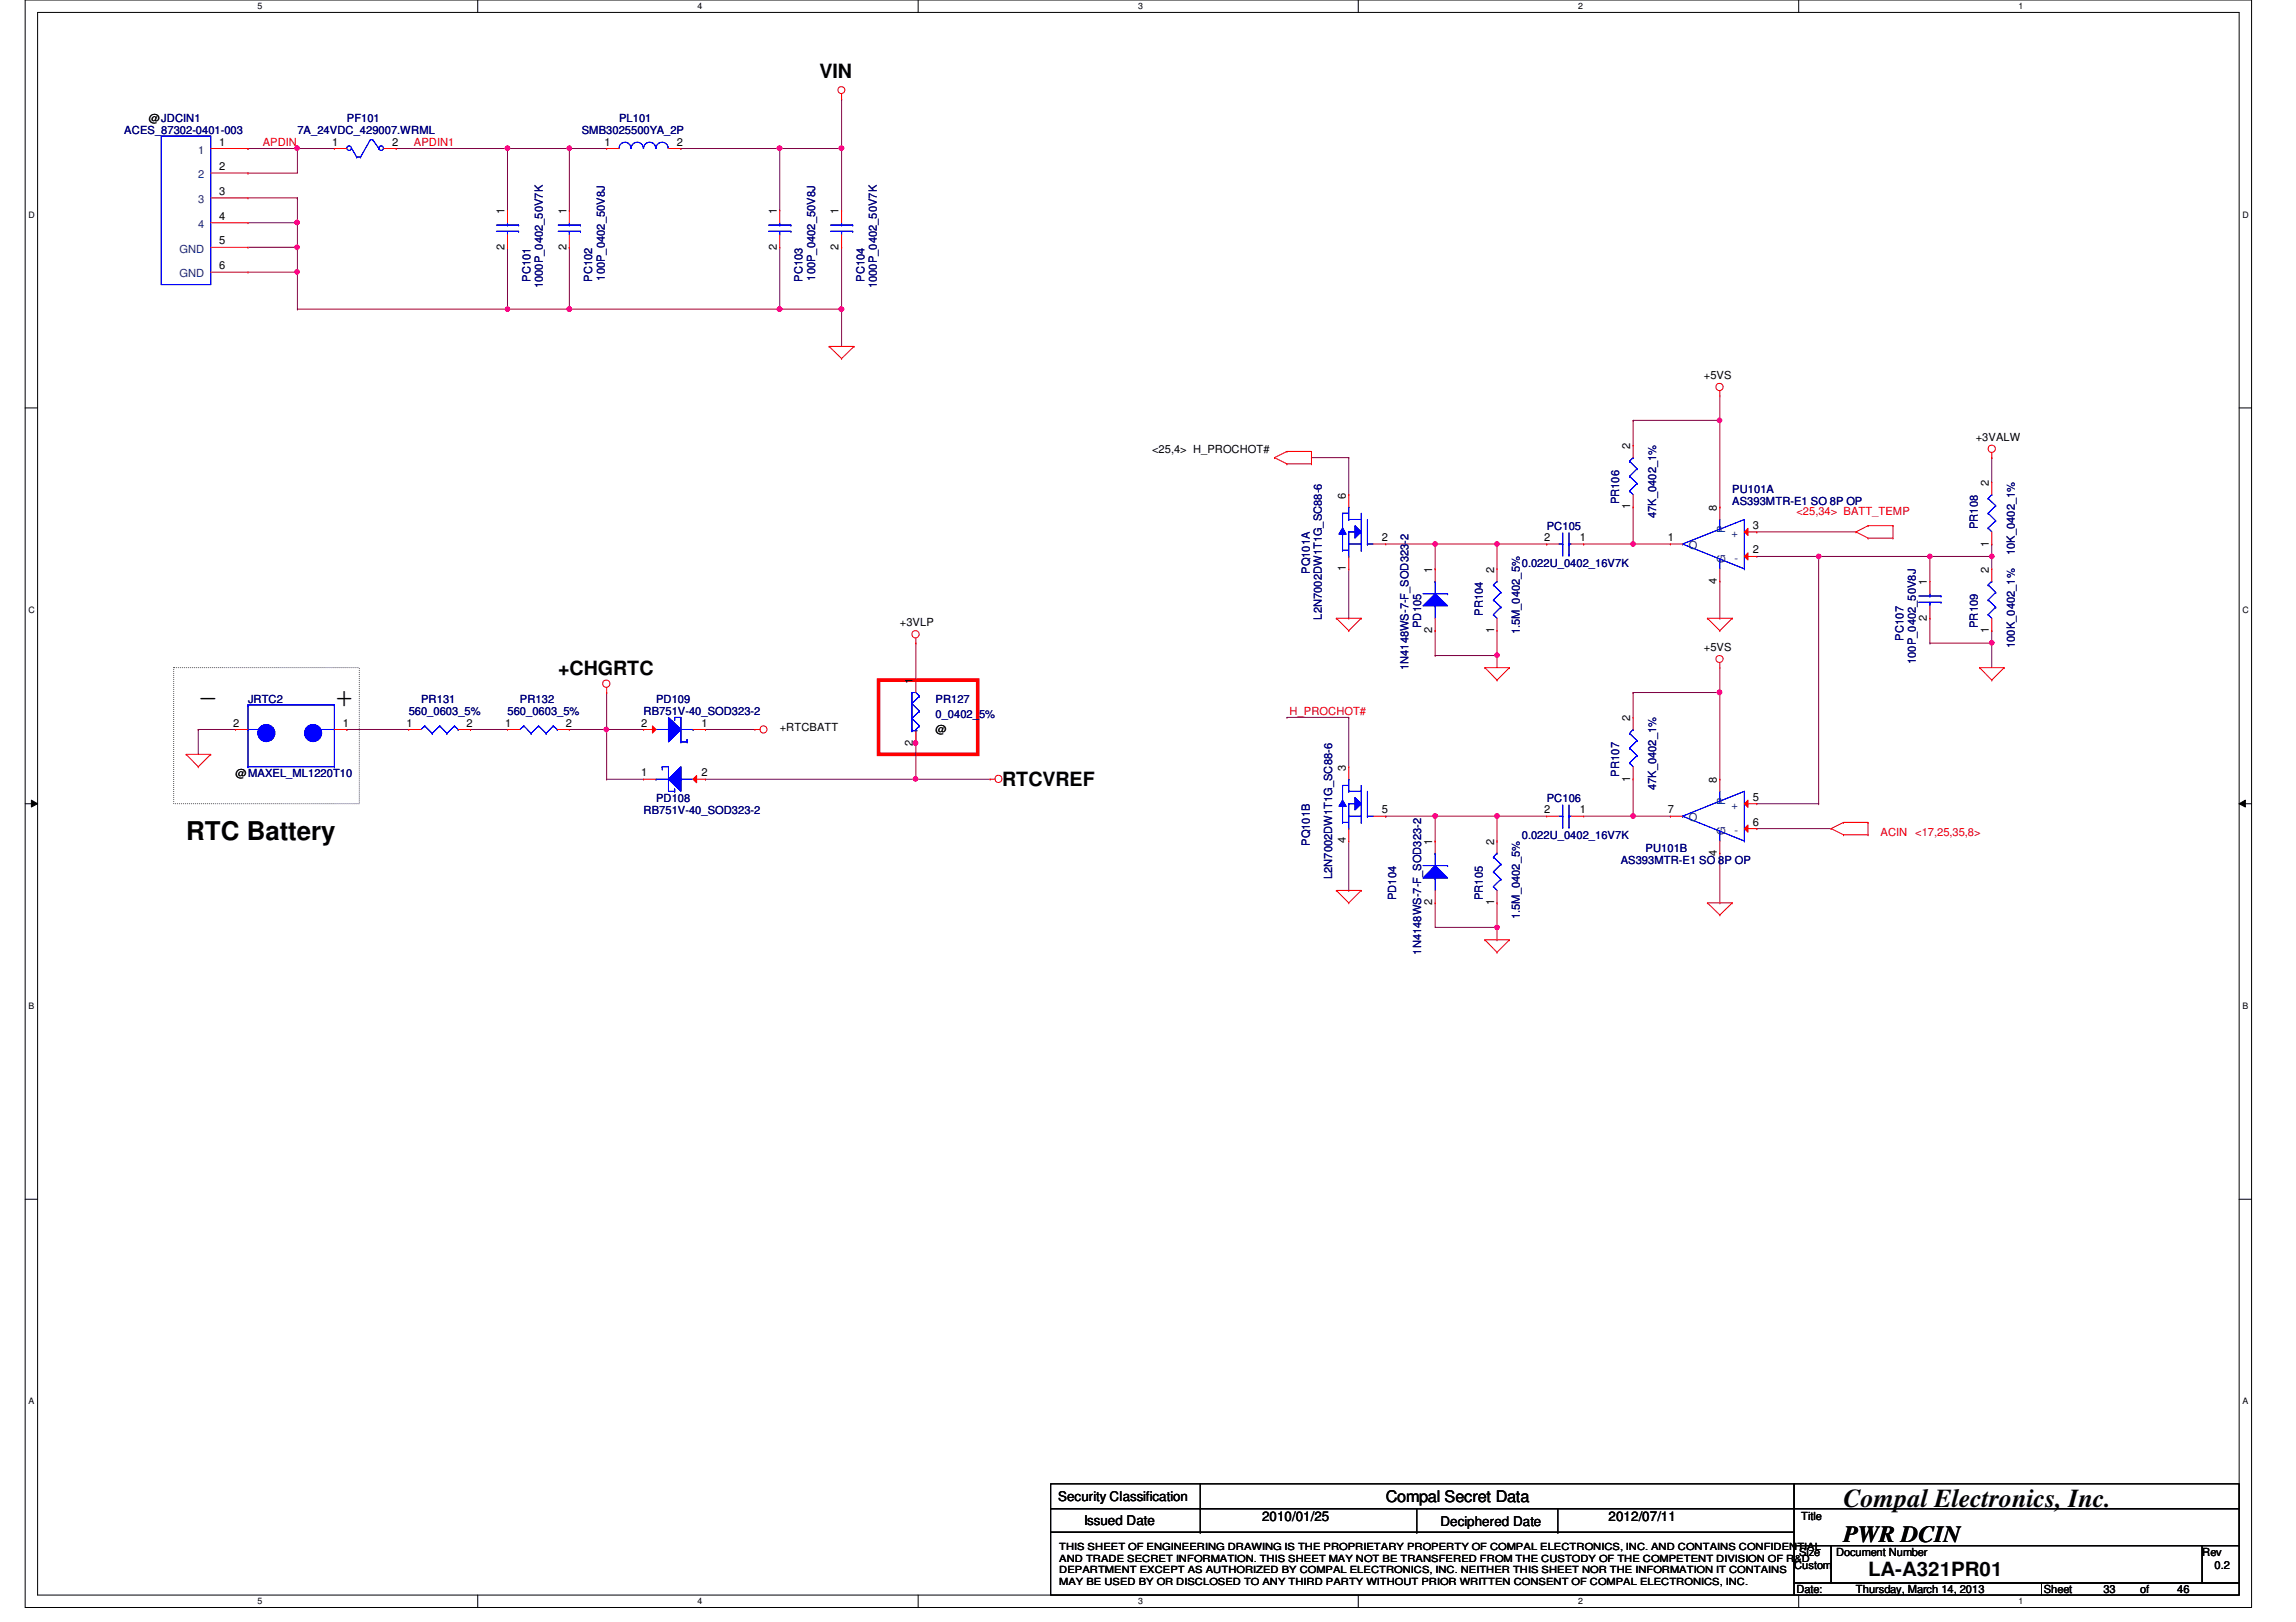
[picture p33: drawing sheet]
<svg xmlns="http://www.w3.org/2000/svg" width="297mm" height="210mm" viewBox="0 0 297 210" stroke-linecap="round" stroke-linejoin="round" font-family="sans-serif">
<defs><g id="words">
<g font-size="4.3">
<text x="25.7" y="91.4">-</text>
<text x="43.3" y="91.4">+</text>
</g>
<g font-size="3.3">
<text x="24.1" y="108.8">RTC Battery</text>
<text x="238.5" y="195.1">Compal Electronics, Inc.</text>
</g>
<text font-size="3" x="238.5" y="199.6">PWR DCIN</text>
<g font-size="2.5">
<text x="106" y="10.1">VIN</text>
<text x="72.2" y="87.3">+CHGRTC</text>
<text x="129.7" y="101.8">RTCVREF</text>
<text x="241.7" y="204">LA-A321PR01</text>
</g>
<text font-size="2.1" x="179.3" y="194.4">Compal Secret Data</text>
<g font-size="1.7">
<text x="136.9" y="194.3">Security Classification</text>
<text x="140.2" y="197.3">Issued Date</text>
<text x="163.3" y="196.8">2010/01/25</text>
<text x="186.3" y="197.5">Deciphered Date</text>
<text x="208.1" y="196.8">2012/07/11</text>
</g>
<g font-size="1.4" fill="#000080">
<text x="16.1" y="17.4">ACES_87302-0401-003</text>
<text x="38.5" y="17.4">7A_24VDC_429007.WRML</text>
<text x="44.9" y="15.7">PF101</text>
<text x="75.3" y="17.4">SMB3025500YA_2P</text>
<text x="80.1" y="15.7">PL101</text>
<text x="68.6" y="36.5" transform="rotate(-90 68.6 36.5)">PC101</text>
<text x="70.2" y="37.3" transform="rotate(-90 70.2 37.3)">1000P_0402_50V7K</text>
<text x="76.6" y="36.5" transform="rotate(-90 76.6 36.5)">PC102</text>
<text x="78.2" y="36.3" transform="rotate(-90 78.2 36.3)">100P_0402_50V8J</text>
<text x="103.8" y="36.5" transform="rotate(-90 103.8 36.5)">PC103</text>
<text x="105.4" y="36.3" transform="rotate(-90 105.4 36.3)">100P_0402_50V8J</text>
<text x="111.8" y="36.5" transform="rotate(-90 111.8 36.5)">PC104</text>
<text x="113.4" y="37.3" transform="rotate(-90 113.4 37.3)">1000P_0402_50V7K</text>
<text x="209.5" y="65.3" transform="rotate(-90 209.5 65.3)">PR106</text>
<text x="224.1" y="63.8">PU101A</text>
<text x="224.1" y="65.4">AS393MTR-E1 SO 8P OP</text>
<text x="200.1" y="68.6">PC105</text>
<text x="214.2" y="67.1" transform="rotate(-90 214.2 67.1)">47K_0402_1%</text>
<text x="255.9" y="68.5" transform="rotate(-90 255.9 68.5)">PR108</text>
<text x="260.6" y="71.8" transform="rotate(-90 260.6 71.8)">10K_0402_1%</text>
<text x="169.5" y="74.3" transform="rotate(-90 169.5 74.3)">PQ101A</text>
<text x="196.9" y="73.4">0.022U_0402_16V7K</text>
<text x="171" y="80.2" transform="rotate(-90 171 80.2)">L2N7002DW1T1G_SC88-6</text>
<text x="183.9" y="81.3" transform="rotate(-90 183.9 81.3)">PD105</text>
<text x="191.9" y="79.7" transform="rotate(-90 191.9 79.7)">PR104</text>
<text x="196.6" y="82.1" transform="rotate(-90 196.6 82.1)">1.5M_0402_5%</text>
<text x="246.2" y="82.9" transform="rotate(-90 246.2 82.9)">PC107</text>
<text x="255.9" y="81.3" transform="rotate(-90 255.9 81.3)">PR109</text>
<text x="260.6" y="83.9" transform="rotate(-90 260.6 83.9)">100K_0402_1%</text>
<text x="182.2" y="86.7" transform="rotate(-90 182.2 86.7)">1N4148WS-7-F_SOD323-2</text>
<text x="247.9" y="85.9" transform="rotate(-90 247.9 85.9)">100P_0402_50V8J</text>
<text x="32.1" y="91">JRTC2</text>
<text x="52.9" y="92.6">560_0603_5%</text>
<text x="54.5" y="91">PR131</text>
<text x="65.7" y="92.6">560_0603_5%</text>
<text x="67.3" y="91">PR132</text>
<text x="83.3" y="92.6">RB751V-40_SOD323-2</text>
<text x="84.9" y="91">PD109</text>
<text x="121" y="91">PR127</text>
<text x="121" y="92.9">0_0402_5%</text>
<text x="209.5" y="100.5" transform="rotate(-90 209.5 100.5)">PR107</text>
<text x="83.3" y="105.4">RB751V-40_SOD323-2</text>
<text x="84.9" y="103.8">PD108</text>
<text x="200.1" y="103.8">PC106</text>
<text x="214.2" y="102.3" transform="rotate(-90 214.2 102.3)">47K_0402_1%</text>
<text x="169.5" y="109.5" transform="rotate(-90 169.5 109.5)">PQ101B</text>
<text x="172.3" y="113.8" transform="rotate(-90 172.3 113.8)">L2N7002DW1T1G_SC88-6</text>
<text x="196.9" y="108.6">0.022U_0402_16V7K</text>
<text x="209.7" y="111.8">AS393MTR-E1 SO 8P OP</text>
<text x="212.9" y="110.2">PU101B</text>
<text x="180.6" y="116.5" transform="rotate(-90 180.6 116.5)">PD104</text>
<text x="191.9" y="116.5" transform="rotate(-90 191.9 116.5)">PR105</text>
<text x="196.6" y="118.9" transform="rotate(-90 196.6 118.9)">1.5M_0402_5%</text>
<text x="183.9" y="123.5" transform="rotate(-90 183.9 123.5)">1N4148WS-7-F_SOD323-2</text>
</g>
<g font-size="1.4">
<text x="19.3" y="15.7">@JDCIN1</text>
<text x="28.4" y="22">2</text>
<text x="28.4" y="18.8">1</text>
<text x="43" y="18.8">1</text>
<text x="50.8" y="18.8">2</text>
<text x="78.2" y="18.8">1</text>
<text x="87.6" y="18.8">2</text>
<text x="28.4" y="28.4">4</text>
<text x="28.4" y="25.2">3</text>
<text x="65.3" y="27.7" transform="rotate(-90 65.3 27.7)">1</text>
<text x="73.3" y="27.7" transform="rotate(-90 73.3 27.7)">1</text>
<text x="100.5" y="27.7" transform="rotate(-90 100.5 27.7)">1</text>
<text x="108.5" y="27.7" transform="rotate(-90 108.5 27.7)">1</text>
<text x="28.4" y="31.6">5</text>
<text x="28.4" y="34.8">6</text>
<text x="65.3" y="32.3" transform="rotate(-90 65.3 32.3)">2</text>
<text x="73.3" y="32.3" transform="rotate(-90 73.3 32.3)">2</text>
<text x="100.5" y="32.3" transform="rotate(-90 100.5 32.3)">2</text>
<text x="108.5" y="32.3" transform="rotate(-90 108.5 32.3)">2</text>
<text x="220.4" y="49.1">+5VS</text>
<text x="149.1" y="58.6">&lt;25,4&gt; H_PROCHOT#</text>
<text x="210.9" y="58.1" transform="rotate(-90 210.9 58.1)">2</text>
<text x="255.6" y="57.1">+3VALW</text>
<text x="174.1" y="64.5" transform="rotate(-90 174.1 64.5)">6</text>
<text x="210.9" y="65.9" transform="rotate(-90 210.9 65.9)">1</text>
<text x="257.3" y="62.9" transform="rotate(-90 257.3 62.9)">2</text>
<text x="178.8" y="70">2</text>
<text x="199.8" y="70">2</text>
<text x="204.4" y="70">1</text>
<text x="215.8" y="70">1</text>
<text x="222.1" y="66.1" transform="rotate(-90 222.1 66.1)">8</text>
<text x="226.8" y="68.5">3</text>
<text x="226.8" y="71.6">2</text>
<text x="257.3" y="70.7" transform="rotate(-90 257.3 70.7)">1</text>
<text x="174.1" y="73.9" transform="rotate(-90 174.1 73.9)">1</text>
<text x="185.3" y="74.1" transform="rotate(-90 185.3 74.1)">1</text>
<text x="193.3" y="74.1" transform="rotate(-90 193.3 74.1)">2</text>
<text x="222.1" y="75.5" transform="rotate(-90 222.1 75.5)">4</text>
<text x="249.3" y="75.7" transform="rotate(-90 249.3 75.7)">1</text>
<text x="257.3" y="74.1" transform="rotate(-90 257.3 74.1)">2</text>
<text x="116.4" y="81.1">+3VLP</text>
<text x="185.3" y="81.9" transform="rotate(-90 185.3 81.9)">2</text>
<text x="193.3" y="81.9" transform="rotate(-90 193.3 81.9)">1</text>
<text x="249.3" y="80.3" transform="rotate(-90 249.3 80.3)">2</text>
<text x="257.3" y="81.9" transform="rotate(-90 257.3 81.9)">1</text>
<text x="118.1" y="88.5" transform="rotate(-90 118.1 88.5)">1</text>
<text x="220.4" y="84.2">+5VS</text>
<text x="30.2" y="94">2</text>
<text x="44.4" y="94">1</text>
<text x="52.6" y="94">1</text>
<text x="60.4" y="94">2</text>
<text x="65.4" y="94">1</text>
<text x="73.2" y="94">2</text>
<text x="83" y="94">2</text>
<text x="90.8" y="94">1</text>
<text x="100.9" y="94.7">+RTCBATT</text>
<text x="121" y="94.8">@</text>
<text x="210.9" y="93.3" transform="rotate(-90 210.9 93.3)">2</text>
<text x="30.5" y="100.6">@MAXEL_ML1220T10</text>
<text x="83" y="100.5">1</text>
<text x="90.8" y="100.5">2</text>
<text x="118.1" y="96.5" transform="rotate(-90 118.1 96.5)">2</text>
<text x="174.1" y="99.7" transform="rotate(-90 174.1 99.7)">3</text>
<text x="210.9" y="101.1" transform="rotate(-90 210.9 101.1)">1</text>
<text x="222.1" y="101.3" transform="rotate(-90 222.1 101.3)">8</text>
<text x="178.8" y="105.2">5</text>
<text x="199.8" y="105.2">2</text>
<text x="204.4" y="105.2">1</text>
<text x="215.8" y="105.2">7</text>
<text x="226.8" y="103.6">5</text>
<text x="226.8" y="106.8">6</text>
<text x="174.1" y="109.1" transform="rotate(-90 174.1 109.1)">4</text>
<text x="185.3" y="109.3" transform="rotate(-90 185.3 109.3)">1</text>
<text x="193.3" y="109.3" transform="rotate(-90 193.3 109.3)">2</text>
<text x="222.1" y="110.7" transform="rotate(-90 222.1 110.7)">4</text>
<text x="185.3" y="117.1" transform="rotate(-90 185.3 117.1)">2</text>
<text x="193.3" y="117.1" transform="rotate(-90 193.3 117.1)">1</text>
<text x="233" y="196.8">Title</text>
<text x="232.1" y="203">Custom</text>
<text x="232.7" y="201.4">Size</text>
<text x="237.5" y="201.4">Document Number</text>
<text x="284.9" y="201.4">Rev</text>
<text x="286.5" y="203">0.2</text>
<text x="232.4" y="206.2">Date:</text>
<text x="240.1" y="206.2">Thursday, March 14, 2013</text>
<text x="264.4" y="206.2">Sheet</text>
<text x="272.1" y="206.2">33</text>
<text x="276.9" y="206.2">of</text>
<text x="281.7" y="206.2">46</text>
</g>
<g font-size="1.4" fill="#004080">
<text x="25.7" y="23.1">2</text>
<text x="25.7" y="19.9">1</text>
<text x="25.7" y="29.5">4</text>
<text x="25.7" y="26.3">3</text>
<text x="23.2" y="32.7">GND</text>
<text x="23.2" y="35.9">GND</text>
<text x="218.5" y="71.1">O</text>
<text x="223.2" y="69" transform="rotate(-90 223.2 69)">P</text>
<text x="224" y="69.5">+</text>
<text x="223.2" y="72.8" transform="rotate(-90 223.2 72.8)">G</text>
<text x="224.4" y="72.7">-</text>
<text x="218.5" y="106.3">O</text>
<text x="223.2" y="104.2" transform="rotate(-90 223.2 104.2)">P</text>
<text x="224" y="104.7">+</text>
<text x="224.4" y="107.9">-</text>
<text x="223.2" y="108" transform="rotate(-90 223.2 108)">G</text>
</g>
<g font-size="1.4" fill="#f00">
<text x="34" y="18.9">APDIN</text>
<text x="53.5" y="18.9">APDIN1</text>
<text x="232.4" y="66.6">&lt;25,34&gt; BATT_TEMP</text>
<text x="166.8" y="92.5">H_PROCHOT#</text>
<text x="243.3" y="108.2">ACIN</text>
<text x="247.8" y="108.2">&lt;17,25,35,8&gt;</text>
</g>
<g font-size="1.3">
<text x="137" y="200.6">THIS SHEET OF ENGINEERING DRAWING IS THE PROPRIETARY PROPERTY OF COMPAL ELECTRONICS, INC. AND CONTAINS CONFIDENTIAL</text>
<text x="137" y="202.1">AND TRADE SECRET INFORMATION. THIS SHEET MAY NOT BE TRANSFERED FROM THE CUSTODY OF THE COMPETENT DIVISION OF R&amp;D</text>
<text x="137" y="203.6">DEPARTMENT EXCEPT AS AUTHORIZED BY COMPAL ELECTRONICS, INC. NEITHER THIS SHEET NOR THE INFORMATION IT CONTAINS</text>
<text x="137" y="205.1">MAY BE USED BY OR DISCLOSED TO ANY THIRD PARTY WITHOUT PRIOR WRITTEN CONSENT OF COMPAL ELECTRONICS, INC.</text>
</g>
<g font-size="1.1">
<text x="33.3" y="1.1">5</text>
<text x="90.3" y="1.1">4</text>
<text x="147.2" y="1.1">3</text>
<text x="204.2" y="1.1">2</text>
<text x="261.2" y="1.1">1</text>
<text x="3.7" y="28.2">D</text>
<text x="290.1" y="28.2">D</text>
<text x="3.7" y="79.3">C</text>
<text x="290.1" y="79.3">C</text>
<text x="3.7" y="130.6">B</text>
<text x="290.1" y="130.6">B</text>
<text x="3.7" y="181.7">A</text>
<text x="290.1" y="181.7">A</text>
<text x="33.3" y="207.6">5</text>
<text x="90.3" y="207.6">4</text>
<text x="147.2" y="207.6">3</text>
<text x="204.2" y="207.6">2</text>
<text x="261.2" y="207.6">1</text>
</g>
</g></defs>
<path d="M3.3 0h288v208h-288zM4.9 1.6h284.8v204.8h-284.8z" fill="none" stroke="#000" stroke-width=".13"/>
<g fill="#fff">
<path d="M33.3 .2h.6v1.2h-.6z"/>
<path d="M33.3 206.6h.6v1.2h-.6z"/>
</g>
<path d="M61.8 0v1.6M61.8 206.4v1.6" fill="none" stroke="#000" stroke-width=".13"/>
<g fill="#fff">
<path d="M90.3 .2h.5v1.2h-.5z"/>
<path d="M90.3 206.6h.5v1.2h-.5z"/>
</g>
<path d="M118.8 0v1.6M118.8 206.4v1.6" fill="none" stroke="#000" stroke-width=".13"/>
<g fill="#fff">
<path d="M147.2 .2h.6v1.2h-.6z"/>
<path d="M147.2 206.6h.6v1.2h-.6z"/>
</g>
<path d="M175.7 0v1.6M175.7 206.4v1.6" fill="none" stroke="#000" stroke-width=".13"/>
<g fill="#fff">
<path d="M204.2 .2h.6v1.2h-.6z"/>
<path d="M204.2 206.6h.6v1.2h-.6z"/>
</g>
<path d="M232.7 0v1.6M232.7 206.4v1.6" fill="none" stroke="#000" stroke-width=".13"/>
<g fill="#fff">
<path d="M261.2 .2h.5v1.2h-.5z"/>
<path d="M261.2 206.6h.5v1.2h-.5z"/>
<path d="M3.7 27.2h.7v1.2h-.7z"/>
<path d="M290.1 27.2h.8v1.2h-.8z"/>
<path d="M3.7 78.4h.7v1.1h-.7z"/>
<path d="M290.1 78.4h.8v1.1h-.8z"/>
</g>
<path d="M3.3 52.8h1.6M289.7 52.8h1.6" fill="none" stroke="#000" stroke-width=".13"/>
<g fill="#fff">
<path d="M3.7 129.6h.7v1.2h-.7z"/>
<path d="M290.1 129.6h.7v1.2h-.7z"/>
</g>
<path d="M3.3 104h1.6M4.1 103.5l.8 .5-.8 .4zM289.7 104l.8-.5v.9zM289.7 104h1.6" fill="none" stroke="#000" stroke-width=".13"/>
<path d="M4.1 103.5l.8 .5-.8 .4zM289.7 104l.8-.5v.9z" fill="#000"/>
<g fill="#fff">
<path d="M3.7 180.8h.7v1.1h-.7z"/>
<path d="M290.1 180.8h.7v1.1h-.7z"/>
</g>
<path d="M3.3 155.2h1.6M289.7 155.2h1.6" fill="none" stroke="#000" stroke-width=".13"/>
<path d="M22.5 86.4h24v17.6h-24z" fill="none" stroke="#000" stroke-width=".13" stroke-dasharray="0 .3"/>
<path d="M113.7 88h12.8v9.6h-12.8z" fill="none" stroke="#f00" stroke-width=".47"/>
<path d="M51.3 19.2h.1M51.3 19.2h22.4M65.7 19.2h.1M88.1 19.2h.1M88.1 19.2h12.8M38.5 40h.1M38.5 40h27.2M73.7 40h.1M73.7 40h27.2" fill="none" stroke="#800040" stroke-width=".13"/>
<circle cx="73.7" cy="40" r=".3" fill="#f0f"/>
<circle cx="73.7" cy="40" r=".3" fill="none" stroke="#f0f" stroke-width=".13"/>
<path d="M108.9 19.2h.1M108.9 19.2v8M108.9 40h.1M108.9 40v4.8" fill="none" stroke="#800040" stroke-width=".13"/>
<circle cx="108.9" cy="40" r=".31" fill="#f0f"/>
<circle cx="108.9" cy="40" r=".31" fill="none" stroke="#f0f" stroke-width=".13"/>
<path d="M38.5 35.2h.1M38.5 35.2v4.8M65.7 40h.1M65.7 40h8" fill="none" stroke="#800040" stroke-width=".13"/>
<circle cx="73.7" cy="40" r=".3" fill="#f0f"/>
<circle cx="73.7" cy="40" r=".3" fill="none" stroke="#f0f" stroke-width=".13"/>
<circle cx="65.7" cy="40" r=".3" fill="#f0f"/>
<circle cx="65.7" cy="40" r=".3" fill="none" stroke="#f0f" stroke-width=".13"/>
<path d="M65.7 19.2h.1M65.7 19.2v8M73.7 19.2h.1M73.7 19.2v8" fill="none" stroke="#800040" stroke-width=".13"/>
<circle cx="65.7" cy="19.2" r=".3" fill="#f0f"/>
<circle cx="65.7" cy="19.2" r=".3" fill="none" stroke="#f0f" stroke-width=".13"/>
<path d="M73.7 19.2h.1M73.7 19.2h4.8" fill="none" stroke="#800040" stroke-width=".13"/>
<circle cx="73.7" cy="19.2" r=".3" fill="#f0f"/>
<circle cx="73.7" cy="19.2" r=".3" fill="none" stroke="#f0f" stroke-width=".13"/>
<path d="M100.9 19.2h.1M100.9 19.2v8M100.9 19.2h8M65.7 32h.1M65.7 32v8M73.7 32h.1M73.7 32v8M100.9 32h.1M100.9 32v8" fill="none" stroke="#800040" stroke-width=".13"/>
<circle cx="100.9" cy="19.2" r=".31" fill="#f0f"/>
<circle cx="100.9" cy="19.2" r=".31" fill="none" stroke="#f0f" stroke-width=".13"/>
<path d="M108.9 32h.1M108.9 32v8h-8M100.9 40h.1" fill="none" stroke="#800040" stroke-width=".13"/>
<circle cx="100.9" cy="40" r=".31" fill="#f0f"/>
<circle cx="100.9" cy="40" r=".31" fill="none" stroke="#f0f" stroke-width=".13"/>
<path d="M38.5 19.2h.1M38.5 19.2h4.8M108.9 12.8h.1M108.9 12.8v6.4M32.1 25.6h6.4M32.1 28.8h6.4M38.5 25.6h.1M38.5 28.8h.1M38.5 25.6v3.2" fill="none" stroke="#800040" stroke-width=".13"/>
<circle cx="108.9" cy="19.2" r=".31" fill="#f0f"/>
<circle cx="108.9" cy="19.2" r=".31" fill="none" stroke="#f0f" stroke-width=".13"/>
<path d="M32.1 19.2h.1M32.1 19.2h6.4M38.5 19.2h.1M38.5 19.2v3.2h-6.4M32.1 22.4h.1" fill="none" stroke="#800040" stroke-width=".13"/>
<circle cx="38.4" cy="19.2" r=".3" fill="#f0f"/>
<circle cx="38.4" cy="19.2" r=".3" fill="none" stroke="#f0f" stroke-width=".13"/>
<path d="M32.1 32h6.4M38.5 32h.1M38.5 28.8h.1M38.5 28.8v3.2" fill="none" stroke="#800040" stroke-width=".13"/>
<circle cx="38.4" cy="28.8" r=".3" fill="#f0f"/>
<circle cx="38.4" cy="28.8" r=".3" fill="none" stroke="#f0f" stroke-width=".13"/>
<path d="M32.1 35.2h6.4M38.5 35.2h.1" fill="none" stroke="#800040" stroke-width=".13"/>
<circle cx="38.4" cy="35.2" r=".3" fill="#f0f"/>
<circle cx="38.4" cy="35.2" r=".3" fill="none" stroke="#f0f" stroke-width=".13"/>
<path d="M38.5 32h.1M38.5 32v3.2" fill="none" stroke="#800040" stroke-width=".13"/>
<circle cx="38.4" cy="32" r=".3" fill="#f0f"/>
<circle cx="38.4" cy="32" r=".3" fill="none" stroke="#f0f" stroke-width=".13"/>
<path d="M222.5 54.4h.1M222.5 51.2v3.2M185.7 81.6h.1M185.7 81.6v3.2" fill="none" stroke="#800040" stroke-width=".13"/>
<circle cx="222.5" cy="54.4" r=".3" fill="#f0f"/>
<circle cx="222.5" cy="54.4" r=".3" fill="none" stroke="#f0f" stroke-width=".13"/>
<path d="M211.3 54.4h.1M211.3 54.4v3.2M211.3 54.4h11.2M222.5 54.4h.1M222.5 54.4v11.2M211.3 70.4h.1M211.3 70.4h4.8M222.5 65.6h.1" fill="none" stroke="#800040" stroke-width=".13"/>
<circle cx="211.3" cy="70.4" r=".3" fill="#f0f"/>
<circle cx="211.3" cy="70.4" r=".3" fill="none" stroke="#f0f" stroke-width=".13"/>
<path d="M193.7 70.4h.1M193.7 70.4h6.4M193.7 70.4v3.2M200.1 70.4h.1M204.9 70.4h.1M211.3 65.6h.1M211.3 65.6v4.8h-6.4M222.5 75.2v4.8M222.5 80h.1" fill="none" stroke="#800040" stroke-width=".13"/>
<circle cx="193.7" cy="70.4" r=".3" fill="#f0f"/>
<circle cx="193.7" cy="70.4" r=".3" fill="none" stroke="#f0f" stroke-width=".13"/>
<path d="M185.7 70.4h.1M185.7 73.6h.1M185.7 70.4h8M185.7 70.4v3.2M193.7 84.8h.1M193.7 81.6v3.2" fill="none" stroke="#800040" stroke-width=".13"/>
<circle cx="193.7" cy="84.8" r=".3" fill="#f0f"/>
<circle cx="193.7" cy="84.8" r=".3" fill="none" stroke="#f0f" stroke-width=".13"/>
<path d="M174.5 73.6v6.4M179.3 70.4h6.4M185.7 70.4h.1M174.5 80h.1M185.7 84.8h.1M185.7 84.8h8M193.7 84.8h.1M193.7 84.8v1.6" fill="none" stroke="#800040" stroke-width=".13"/>
<circle cx="185.7" cy="70.4" r=".3" fill="#f0f"/>
<circle cx="185.7" cy="70.4" r=".3" fill="none" stroke="#f0f" stroke-width=".13"/>
<path d="M169.7 59.2h.1M169.7 59.2h4.8M174.5 59.2h.1M174.5 59.2v4.8M211.3 89.6h.1M211.3 89.6v3.2M211.3 89.6h11.2M222.5 89.6h.1M222.5 86.4v3.2" fill="none" stroke="#800040" stroke-width=".13"/>
<circle cx="222.4" cy="89.6" r=".31" fill="#f0f"/>
<circle cx="222.4" cy="89.6" r=".31" fill="none" stroke="#f0f" stroke-width=".13"/>
<path d="M222.5 89.6v11.2M211.3 105.6h.1M211.3 100.8v4.8M211.3 105.6h4.8M216.1 105.6h.1M222.5 100.8h.1" fill="none" stroke="#800040" stroke-width=".13"/>
<circle cx="211.3" cy="105.6" r=".31" fill="#f0f"/>
<circle cx="211.3" cy="105.6" r=".31" fill="none" stroke="#f0f" stroke-width=".13"/>
<path d="M193.7 105.6h.1M193.7 105.6h6.4M204.9 105.6h6.4M211.3 105.6h.1" fill="none" stroke="#800040" stroke-width=".13"/>
<circle cx="193.7" cy="105.6" r=".31" fill="#f0f"/>
<circle cx="193.7" cy="105.6" r=".31" fill="none" stroke="#f0f" stroke-width=".13"/>
<path d="M185.7 105.6h.1M185.7 108.8h.1M185.7 116.8h.1M185.7 105.6h8v3.2M185.7 105.6v3.2M185.7 116.8v3.2h8M193.7 108.8h.1M193.7 116.8v3.2M193.7 120h.1" fill="none" stroke="#800040" stroke-width=".13"/>
<circle cx="193.7" cy="120" r=".3" fill="#f0f"/>
<circle cx="193.7" cy="120" r=".3" fill="none" stroke="#f0f" stroke-width=".13"/>
<path d="M179.3 105.6h.1M179.3 105.6h6.4" fill="none" stroke="#800040" stroke-width=".13"/>
<circle cx="185.7" cy="105.6" r=".31" fill="#f0f"/>
<circle cx="185.7" cy="105.6" r=".31" fill="none" stroke="#f0f" stroke-width=".13"/>
<g fill="none" stroke="#800040" stroke-width=".13">
<path d="M227.3 68.8h.1M227.3 68.8h12.8M227.3 72h8M235.3 72h.1M249.7 72h.1M249.7 72v3.2M257.7 70.4h.1M257.7 70.4v1.6M166.5 92.8h.1M166.5 92.8h8M174.5 92.8h.1M174.5 92.8v6.4"/>
<path d="M249.7 80h.1M249.7 83.2h.1M249.7 80v3.2M249.7 83.2h8M257.7 83.2h.1M257.7 83.2v3.2M174.5 115.2h.1M174.5 108.8v6.4M222.5 116.8h.1M222.5 110.4v6.4M227.3 107.2h.1M227.3 107.2h9.6"/>
</g>
<circle cx="257.7" cy="83.2" r=".3" fill="#f0f"/>
<circle cx="257.7" cy="83.2" r=".3" fill="none" stroke="#f0f" stroke-width=".13"/>
<path d="M257.7 59.2h.1M257.7 59.2v3.2M249.7 72h.1M249.7 72h8" fill="none" stroke="#800040" stroke-width=".13"/>
<circle cx="257.7" cy="72" r=".3" fill="#f0f"/>
<circle cx="257.7" cy="72" r=".3" fill="none" stroke="#f0f" stroke-width=".13"/>
<circle cx="249.7" cy="72" r=".3" fill="#f0f"/>
<circle cx="249.7" cy="72" r=".3" fill="none" stroke="#f0f" stroke-width=".13"/>
<path d="M235.3 72h.1M235.3 72v32M257.7 72h.1M257.7 72v1.6M227.3 104h8M235.3 104h.1" fill="none" stroke="#800040" stroke-width=".13"/>
<circle cx="235.3" cy="72" r=".3" fill="#f0f"/>
<circle cx="235.3" cy="72" r=".3" fill="none" stroke="#f0f" stroke-width=".13"/>
<path d="M235.3 72h14.4M249.7 72h.1M118.5 83.2h.1M118.5 96.2h.1M118.5 83.2v4.8M118.5 94.4v1.8M193.7 121.6h.1M193.7 120v1.6" fill="none" stroke="#800040" stroke-width=".13"/>
<circle cx="118.4" cy="96.2" r=".31" fill="#f0f"/>
<circle cx="118.4" cy="96.2" r=".31" fill="none" stroke="#f0f" stroke-width=".13"/>
<g fill="none" stroke="#800040" stroke-width=".13">
<path d="M25.7 94.4h.1M25.7 94.4h4.8M25.7 94.4v3.2M44.9 94.4h.1M44.9 94.4h8M60.9 94.4h.1M60.9 94.4h4.8M73.7 94.4h.1M73.7 94.4h4.8M78.5 94.4h.1M78.5 94.4v6.4M78.5 100.8h.1"/>
<path d="M78.5 100.8h4.8M91.3 100.8h.1M91.3 100.8h27.2"/>
</g>
<circle cx="78.4" cy="94.4" r=".3" fill="#f0f"/>
<circle cx="78.4" cy="94.4" r=".3" fill="none" stroke="#f0f" stroke-width=".13"/>
<path d="M118.5 100.8h.1M118.5 100.8h9.6" fill="none" stroke="#800040" stroke-width=".13"/>
<circle cx="118.4" cy="100.8" r=".3" fill="#f0f"/>
<circle cx="118.4" cy="100.8" r=".3" fill="none" stroke="#f0f" stroke-width=".13"/>
<path d="M78.5 89.6h.1M78.5 94.4h.1M78.5 89.6v4.8M78.5 94.4h4.8M91.3 94.4h.1M91.3 94.4h6.4M118.5 96.2h.1M118.5 96.2v4.6M257.7 81.6h.1M257.7 81.6v1.6" fill="none" stroke="#800040" stroke-width=".13"/>
<g fill="none" stroke="#f00" stroke-width=".13">
<path d="M43.3 19.2h.1M43.3 19.2h1.6M49.7 19.2h1.6M51.3 19.2h.1M78.5 19.2h.1M78.5 19.2h1.6M86.5 19.2h1.6M88.1 19.2h.1M108.9 12.8h.1M108.9 12.1v.7M65.7 27.2h.1M65.7 32h.1"/>
<path d="M65.7 27.2v1.6M65.7 30.4v1.6M100.9 27.2h.1M100.9 32h.1M100.9 27.2v1.6M100.9 30.4v1.6M107.3 44.8h.1M107.3 44.8h3.2M107.3 44.8l1.6 1.6M108.9 46.4h.1M110.5 44.8h.1M110.5 44.8l-1.6 1.6"/>
<path d="M164.9 59.2h.1M164.9 59.2l1.6 .8M166.5 58.4h.1M166.5 58.4l-1.6 .8M166.5 58.4h3.2M169.7 58.4h.1M169.7 58.4v1.6M211.3 57.6h.1M211.3 57.6v1.6M222.5 51.2h.1M222.5 50.6v.6M257.7 59.2h.1"/>
<path d="M257.7 58.6v.6M166.5 60h.1M166.5 60h3.2M169.7 60h.1M211.3 65.6h.1M211.3 64v1.6M240.1 68.8h.1M240.1 68.8l1.6 .8M241.7 69.6h.1M241.7 68h.1M241.7 69.6h3.2M241.7 68l-1.6 .8"/>
<path d="M241.7 68h3.2M244.9 68h.1M244.9 69.6h.1M244.9 68v1.6M249.7 75.2h.1M249.7 75.2v1.6M249.7 78.4v1.6M24.1 97.6h.1M24.1 97.6h3.2M24.1 97.6l1.6 1.6M25.7 99.2h.1M27.3 97.6h.1"/>
<path d="M27.3 97.6l-1.6 1.6M78.5 89.6h.1M78.5 89v.6M97.7 94.4h.1M97.7 94.4h.6M118.5 83.2h.1M118.5 82.6v.6M172.9 80h.1M172.9 80h3.2M172.9 80l1.6 1.6M174.5 81.6h.1M176.1 80h.1"/>
<path d="M176.1 80l-1.6 1.6M192.1 86.4h.1M192.1 86.4h3.2M192.1 86.4l1.6 1.6M193.7 88h.1M195.3 86.4h.1M195.3 86.4l-1.6 1.6M220.9 80h.1M220.9 80h3.2M220.9 80l1.6 1.6M222.5 81.6h.1M222.5 86.4h.1"/>
<path d="M222.5 85.8v.6M224.1 80h.1M224.1 80l-1.6 1.6M249.7 80h.1M256.1 86.4h.1M256.1 86.4h3.2M256.1 86.4l1.6 1.6M257.7 88h.1M259.3 86.4h.1M259.3 86.4l-1.6 1.6M128.1 100.8h.1M128.1 100.8h.6"/>
<path d="M172.9 115.2h.1M172.9 115.2h3.2M172.9 115.2l1.6 1.6M174.5 116.8h.1M176.1 115.2h.1M176.1 115.2l-1.6 1.6M200.1 105.6h.1M200.1 105.6h1.6M203.3 105.6h1.6M204.9 105.6h.1M220.9 116.8h.1M220.9 116.8h3.2"/>
<path d="M220.9 116.8l1.6 1.6M222.5 118.4h.1M224.1 116.8h.1M224.1 116.8l-1.6 1.6M236.9 107.2h.1M236.9 107.2l1.6 .8M238.5 108h.1M238.5 106.4h.1M238.5 108h3.2M238.5 106.4l-1.6 .8M238.5 106.4h3.2M241.7 106.4h.1"/>
<path d="M241.7 108h.1M241.7 106.4v1.6M192.1 121.6h.1M192.1 121.6h3.2M192.1 121.6l1.6 1.6M193.7 123.2h.1M195.3 121.6h.1M195.3 121.6l-1.6 1.6"/>
<circle cx="108.8" cy="11.7" r=".45"/>
<circle cx="222.4" cy="50.1" r=".47"/>
<circle cx="257.7" cy="58.1" r=".47"/>
<circle cx="78.4" cy="88.5" r=".47"/>
<circle cx="98.8" cy="94.4" r=".46"/>
<circle cx="118.4" cy="82.1" r=".47"/>
<circle cx="222.5" cy="85.3" r=".46"/>
<circle cx="129.2" cy="100.8" r=".46"/>
</g>
<g fill="none" stroke="#000" stroke-width=".13">
<path d="M135.9 192h96.2v3.2h-96.2zM135.9 195.2h96.2v3.1h-96.2zM135.9 198.3h96.2v8.1h-96.2zM155.3 195.2h.1M155.3 198.3h.1M155.3 192v6.3M183.3 198.3h.1M183.3 195.2v3.1M201.5 198.3h.1M201.5 195.2v3.1M232.1 192h57.6v3.2h-57.6zM232.1 195.2h57.6v4.8h-57.6z"/>
<path d="M232.1 200h4.8v4.9h-4.8zM232.1 204.9h32v1.5h-32zM236.9 200h48v4.9h-48zM264.1 204.9h25.6v1.5h-25.6zM284.9 200h4.8v4.9h-4.8z"/>
</g>
<g fill="none" stroke="#00f" stroke-width=".13">
<path d="M45.5 19.2l.6 1.1M47.9 18.1h.1M47.9 18.1l-1.3 2.2M47.9 18.1h.3M48.2 18.1h.1M48.2 18.1l.8 1.1M49 19.2h.1M80.1 19.2a.76 .76 0 0 1 .8-.8 .76 .76 0 0 1 .7 .8M81.7 19.2a.78 .78 0 0 1 .7-.8 .78 .78 0 0 1 .8 .8M83.3 19.2a.78 .78 0 0 1 .7-.8 .78 .78 0 0 1 .8 .8M84.9 19.2a.78 .78 0 0 1 .8-.8 .78 .78 0 0 1 .7 .8M46.1 20.3h.1"/>
<path d="M46.1 20.3h.5M46.6 20.3h.1M64.2 29.9h2.9M64.2 29.1h2.9M65.7 29.1h.1M65.7 29.9h.1M65.7 28.8v.3M65.7 29.9v.5M67.1 29.9h.1M67.1 29.1h.1M99.4 29.9h2.9M99.4 29.1h2.9"/>
<path d="M100.9 29.1h.1M100.9 29.9h.1M100.9 28.8v.3M100.9 29.9v.5M102.3 29.9h.1M102.3 29.1h.1M210.8 59.7h.1M210.8 59.7l1 1M211.3 59.2h.1M211.3 59.2l-.5 .5M210.8 63.5h.1M210.8 61.6h.1"/>
<path d="M210.8 63.5l.5 .5M210.8 61.6l1 1M211.8 62.6h.1M211.8 60.7h.1M211.8 62.6l-1 .9M211.8 60.7l-1 .9M248.2 77.9h2.9M248.2 77.1h2.9M249.7 77.1h.1M249.7 77.9h.1M249.7 76.8v.3M249.7 77.9v.5"/>
<path d="M251.1 77.9h.1M251.1 77.1h.1M201.7 105.6h.5M202.2 107.1h.1M202.2 105.6h.1M202.2 104.2v2.9M203 105.6h.1M203 107.1h.1M203 105.6h.3M203 104.2v2.9"/>
<circle cx="45.2" cy="19.2" r=".3"/>
<circle cx="49.3" cy="19.2" r=".3"/>
</g>
<path d="M184.1 78.4l1.6-1.6 1.6 1.6z" fill="#00f"/>
<path d="M184.1 78.4l1.6-1.6 1.6 1.6zM184.1 76.8h3.2M185.7 78.4h.1M185.7 75.2h.1M185.7 75.2v1.6M185.7 78.4v1.6M187.3 76.8h.1" fill="none" stroke="#00f" stroke-width=".13"/>
<path d="M184.1 78.4l1.6-1.6 1.6 1.6z" fill="#00f"/>
<g fill="none" stroke="#00f" stroke-width=".13">
<path d="M184.1 78.4l1.6-1.6 1.6 1.6zM184.1 76.8h3.2M185.7 78.4h.1M185.7 75.2h.1M185.7 75.2v1.6M185.7 78.4v1.6M187.3 76.8h.1M217.7 105.6h.1M217.7 105.6l8 3.2M222.5 103.7h.1M222.5 107.5h.1M222.5 102.4v1.3"/>
<path d="M222.5 107.5v1.3M225.7 108.8h.1M225.7 102.4h.1M225.7 102.4l-8 3.2M225.7 102.4v6.4"/>
</g>
<path d="M185.7 73.6h.1M185.7 73.6v1.6M185.7 81.6h.1M185.7 80v1.6" fill="none" stroke="#f00" stroke-width=".13"/>
<path d="M225.7 104l.4-.5v1z" fill="#f00"/>
<path d="M225.7 104l.4-.5v1zM225.7 104h1.6M227.3 104h.1" fill="none" stroke="#f00" stroke-width=".13"/>
<path d="M225.7 107.2l.4-.4v.9z" fill="#f00"/>
<path d="M216.1 105.6h.1M216.1 105.6h1.6M222.5 100.8h.1M222.5 110.4h.1M222.5 100.8v1.6M222.5 108.8v1.6M225.7 107.2l.4-.4v.9zM225.7 107.2h1.6M227.3 107.2h.1" fill="none" stroke="#f00" stroke-width=".13"/>
<circle cx="34.5" cy="94.9" r="1.1" fill="#00f"/>
<circle cx="34.5" cy="94.9" r="1.1" fill="none" stroke="#00f" stroke-width=".13"/>
<circle cx="40.5" cy="94.9" r="1.1" fill="#00f"/>
<g fill="none" stroke="#00f" stroke-width=".13">
<path d="M32.1 99.2h.1M32.1 91.2h.1M32.1 94.4h.1M32.1 91.2v8M32.1 99.2h11.2M32.1 91.2h11.2M32.1 94.4h1.4M41.5 94.4h1.8M43.3 99.2h.1M43.3 91.2h.1M43.3 94.4h.1M43.3 91.2v8"/>
<circle cx="40.5" cy="94.9" r="1.1"/>
</g>
<circle cx="34.5" cy="94.9" r="1.1" fill="#00f"/>
<circle cx="34.5" cy="94.9" r="1.1" fill="none" stroke="#00f" stroke-width=".13"/>
<circle cx="40.5" cy="94.9" r="1.1" fill="#00f"/>
<g fill="none" stroke="#00f" stroke-width=".13">
<path d="M217.7 70.4h.1M217.7 70.4l8 3.2M222.5 68.5h.1M222.5 72.3h.1M222.5 67.2v1.3M222.5 72.3v1.3M225.7 73.6h.1M225.7 67.2h.1M225.7 67.2l-8 3.2M225.7 67.2v6.4M32.1 99.2h.1M32.1 91.2h.1"/>
<path d="M32.1 94.4h.1M32.1 91.2v8M32.1 99.2h11.2M32.1 91.2h11.2M32.1 94.4h1.4M41.5 94.4h1.8M43.3 99.2h.1M43.3 91.2h.1M43.3 94.4h.1M43.3 91.2v8"/>
<circle cx="40.5" cy="94.9" r="1.1"/>
</g>
<path d="M30.5 94.4h.1M30.5 94.4h1.6M43.3 94.4h1.6M44.9 94.4h.1" fill="none" stroke="#f00" stroke-width=".13"/>
<path d="M225.7 68.8l.4-.4v.9z" fill="#f00"/>
<path d="M225.7 68.8l.4-.4v.9zM225.7 68.8h1.6M227.3 68.8h.1" fill="none" stroke="#f00" stroke-width=".13"/>
<path d="M225.7 72l.4-.5v1z" fill="#f00"/>
<g fill="none" stroke="#f00" stroke-width=".13">
<path d="M73.7 27.2h.1M73.7 32h.1M73.7 27.2v1.6M73.7 30.4v1.6M216.1 70.4h.1M216.1 70.4h1.6M222.5 65.6h.1M222.5 75.2h.1M222.5 65.6v1.6M222.5 73.6v1.6M225.7 72l.4-.5v1zM225.7 72h1.6"/>
<path d="M227.3 72h.1M118.5 88h.1M118.5 96.2h.1M118.5 88v1.6M118.5 94.6v1.6M211.3 92.8h.1M211.3 92.8v1.6M211.3 99.2v1.6M211.3 100.8h.1"/>
</g>
<g fill="none" stroke="#00f" stroke-width=".13">
<path d="M72.2 29.9h2.9M72.2 29.1h2.9M73.7 29.1h.1M73.7 29.9h.1M73.7 28.8v.3M73.7 29.9v.5M75.1 29.9h.1M75.1 29.1h.1M118 91.1h.1M118 93h.1M118 89.6h.1M118 94.4h.1"/>
<path d="M118 94.6h.1M118 89.6h.5l.5 .5M118 91.1l1 .9M118 93l1 .9M118 89.6v4.8M118 94.6h.7M118.5 94.4h.1M119 90.1h.1M119 92h.1M119 93.9h.1M119 90.1l-1 1M119 92l-1 1"/>
<path d="M119 93.9l-.5 .5M210.8 98.7h.1M210.8 96.8h.1M210.8 94.9h.1M210.8 98.7l.5 .5M210.8 96.8l1 1M210.8 94.9l1 .9M211.3 94.4h.1M211.3 94.4l-.5 .5M211.8 97.8h.1M211.8 95.8h.1M211.8 97.8l-1 .9"/>
<path d="M211.8 95.8l-1 1"/>
</g>
<path d="M86.5 92.8l1.6 1.6-1.6 1.6z" fill="#00f"/>
<g fill="none" stroke="#00f" stroke-width=".13">
<path d="M84.9 94.4h1.6M86.5 92.8l1.6 1.6-1.6 1.6zM86.5 94.4h.1M87.3 92.8h.1M87.3 93.1h.1M87.3 92.8h.8v3.2M87.3 92.8v.3M88.1 96h.1M88.1 94.4h1.6M88.1 96h.8M88.9 96h.1M88.9 95.7h.1"/>
<path d="M88.9 95.7v.3M89.7 94.4h.1"/>
</g>
<path d="M86.5 92.8l1.6 1.6-1.6 1.6z" fill="#00f"/>
<g fill="none" stroke="#00f" stroke-width=".13">
<path d="M84.9 94.4h1.6M86.5 92.8l1.6 1.6-1.6 1.6zM86.5 94.4h.1M87.3 92.8h.1M87.3 93.1h.1M87.3 92.8h.8v3.2M87.3 92.8v.3M88.1 96h.1M88.1 94.4h1.6M88.1 96h.8M88.9 96h.1M88.9 95.7h.1"/>
<path d="M88.9 95.7v.3M89.7 94.4h.1"/>
</g>
<path d="M89.7 94.4h1.6M91.3 94.4h.1" fill="none" stroke="#f00" stroke-width=".13"/>
<path d="M84.4 93.9l.5 .5-.5 .5z" fill="#f00"/>
<path d="M83.3 94.4h.1M83.3 94.4h1.6M84.4 93.9l.5 .5-.5 .5z" fill="none" stroke="#f00" stroke-width=".13"/>
<path d="M174.5 105.6h.1M174.5 102.4h.1M174.5 105.6h1.6M174.5 102.4h1.6M176.1 106.4h.1M176.1 101.6v4.8M176.9 105.6h.1M176.9 102.4v3.2M176.9 105.6h.8" fill="none" stroke="#00f" stroke-width=".13"/>
<path d="M175.3 103.2l.8 .8-.8 .8z" fill="#00f"/>
<path d="M173.7 104.4h.1M173.7 101.6h.1M173.7 104.4v2M173.7 101.6h.8M174.5 104h.1M174.5 107.2h.1M174.5 100.8h.1M174.5 104h.8M174.5 100.8v1.6M174.5 104v3.2M175.3 103.2l.8 .8-.8 .8z" fill="none" stroke="#00f" stroke-width=".13"/>
<path d="M173.7 103.5l.5 .9h-1z" fill="#00f"/>
<g fill="none" stroke="#00f" stroke-width=".13">
<path d="M173.7 103.5l.5 .9h-1zM173.7 103.5h.1M173.7 106.4h.1M173.7 101.6v1.9M173.7 106.4h.8M174.5 105.6h.1M174.5 102.4h.1M174.5 105.6h1.6M174.5 102.4h1.6M176.1 106.4h.1M176.1 101.6v4.8M176.9 105.6h.1"/>
<path d="M176.9 102.4v3.2M176.9 105.6h.8"/>
</g>
<path d="M175.3 103.2l.8 .8-.8 .8z" fill="#00f"/>
<path d="M173.7 104.4h.1M173.7 101.6h.1M173.7 104.4v2M173.7 101.6h.8M174.5 104h.1M174.5 107.2h.1M174.5 100.8h.1M174.5 104h.8M174.5 100.8v1.6M174.5 104v3.2M175.3 103.2l.8 .8-.8 .8z" fill="none" stroke="#00f" stroke-width=".13"/>
<path d="M173.7 103.5l.5 .9h-1z" fill="#00f"/>
<g fill="none" stroke="#00f" stroke-width=".13">
<path d="M20.9 17.6h6.4v19.2h-6.4zM107.4 29.9h2.9M107.4 29.1h2.9M108.9 29.1h.1M108.9 29.9h.1M108.9 28.8v.3M108.9 29.9v.5M110.3 29.9h.1M110.3 29.1h.1M201.7 70.4h.5M202.2 71.8h.1M202.2 70.4h.1"/>
<path d="M202.2 69v2.8M203 70.4h.1M203 71.8h.1M203 70.4h.3M203 69v2.8M257.2 68.3h.1M257.2 66.4h.1M257.2 64.5h.1M257.2 79.5h.1M257.2 77.6h.1M257.2 75.7h.1M257.2 68.3l.5 .5"/>
<path d="M257.2 66.4l1 1M257.2 64.5l1 .9M257.2 79.5l.5 .5M257.2 77.6l1 1M257.2 75.7l1 1M257.7 64h.1M257.7 75.2h.1M257.7 64l-.5 .5M257.7 75.2l-.5 .5M258.2 67.4h.1M258.2 65.4h.1M258.2 78.6h.1"/>
<path d="M258.2 76.7h.1M258.2 67.4l-1 .9M258.2 65.4l-1 1M258.2 78.6l-1 .9M258.2 76.7l-1 .9M54.9 93.9h.1M54.9 93.9l-.4 .5M54.9 93.9l1 1M55.9 94.9h.1M56.9 93.9h.1M56.9 93.9l-1 1M56.9 93.9l.9 1"/>
<path d="M57.8 94.9h.1M58.8 93.9h.1M58.8 93.9l-1 1M58.8 93.9l.5 .5M59.3 94.4h.1M67.8 93.9h.1M67.8 93.9l-.5 .5M67.8 93.9l.9 1M68.7 94.9h.1M69.7 93.9h.1M69.7 93.9l-1 1M69.7 93.9l1 1"/>
<path d="M70.7 94.9h.1M71.6 93.9h.1M71.6 93.9l-.9 1M71.6 93.9l.5 .5M72.1 94.4h.1M173.7 103.5l.5 .9h-1zM173.7 103.5h.1M173.7 106.4h.1M173.7 101.6v1.9M173.7 106.4h.8"/>
</g>
<g fill="none" stroke="#f00" stroke-width=".13">
<path d="M27.3 19.2h4.8M32.1 19.2h.1M27.3 28.8h4.8M27.3 22.4h4.8M27.3 25.6h4.8M27.3 32h4.8M27.3 35.2h4.8M32.1 28.8h.1M32.1 22.4h.1M32.1 25.6h.1M32.1 32h.1M32.1 35.2h.1"/>
<path d="M108.9 27.2h.1M108.9 32h.1M108.9 27.2v1.6M108.9 30.4v1.6M200.1 70.4h.1M200.1 70.4h1.6M203.3 70.4h1.6M204.9 70.4h.1M257.7 70.4h.1M257.7 62.4h.1M257.7 73.6h.1M257.7 62.4v1.6"/>
<path d="M257.7 68.8v1.6M257.7 73.6v1.6M52.9 94.4h.1M52.9 94.4h1.6M59.3 94.4h1.6M60.9 94.4h.1M65.7 94.4h.1M65.7 94.4h1.6M72.1 94.4h1.6M73.7 94.4h.1M174.5 99.2h.1M174.5 99.2v1.6"/>
<path d="M257.7 81.6h.1M257.7 80v1.6M174.5 108.8h.1M174.5 107.2v1.6M177.7 105.6h1.6M179.3 105.6h.1"/>
</g>
<path d="M185.7 112l1.6 1.6h-3.2z" fill="#00f"/>
<path d="M184.1 112h3.2M185.7 112l1.6 1.6h-3.2zM185.7 113.6h.1M185.7 110.4h.1M185.7 110.4v1.6M185.7 113.6v1.6M187.3 112h.1" fill="none" stroke="#00f" stroke-width=".13"/>
<path d="M185.7 112l1.6 1.6h-3.2z" fill="#00f"/>
<path d="M184.1 112h3.2M185.7 112l1.6 1.6h-3.2zM185.7 113.6h.1M185.7 110.4h.1M185.7 110.4v1.6M185.7 113.6v1.6M187.3 112h.1" fill="none" stroke="#00f" stroke-width=".13"/>
<path d="M185.7 108.8h.1M185.7 116.8h.1M185.7 108.8v1.6M185.7 115.2v1.6" fill="none" stroke="#f00" stroke-width=".13"/>
<path d="M88.1 99.2v3.2l-1.6-1.6z" fill="#00f"/>
<g fill="none" stroke="#00f" stroke-width=".13">
<path d="M85.7 99.2h.1M85.7 99.5h.1M85.7 99.2h.8M85.7 99.2v.3M86.5 99.2h.1M86.5 99.2v3.2h.8M88.1 99.2v3.2l-1.6-1.6zM84.9 100.8h.1M84.9 100.8h1.6M87.3 102.4h.1M87.3 102.1h.1M87.3 102.1v.3"/>
<path d="M88.1 100.8h.1M88.1 100.8h1.6"/>
</g>
<path d="M88.1 99.2v3.2l-1.6-1.6z" fill="#00f"/>
<g fill="none" stroke="#00f" stroke-width=".13">
<path d="M85.7 99.2h.1M85.7 99.5h.1M85.7 99.2h.8M85.7 99.2v.3M86.5 99.2h.1M86.5 99.2v3.2h.8M88.1 99.2v3.2l-1.6-1.6zM84.9 100.8h.1M84.9 100.8h1.6M87.3 102.4h.1M87.3 102.1h.1M87.3 102.1v.3"/>
<path d="M88.1 100.8h.1M88.1 100.8h1.6"/>
</g>
<path d="M83.3 100.8h.1M83.3 100.8h1.6" fill="none" stroke="#f00" stroke-width=".13"/>
<path d="M90.1 100.4v.9l-.4-.5z" fill="#f00"/>
<path d="M89.7 100.8h1.6M90.1 100.4v.9l-.4-.5zM91.3 100.8h.1" fill="none" stroke="#f00" stroke-width=".13"/>
<path d="M174.5 70.4h.1M174.5 67.2h.1M174.5 70.4h1.6M174.5 67.2h1.6M176.1 71.2h.1M176.1 66.4v4.8M176.9 70.4h.1M176.9 67.2v3.2M176.9 70.4h.8" fill="none" stroke="#00f" stroke-width=".13"/>
<path d="M175.3 68l.8 .8-.8 .8z" fill="#00f"/>
<path d="M173.7 69.1h.1M173.7 66.4h.1M173.7 69.1v2.1M173.7 66.4h.8M174.5 68.8h.1M174.5 72h.1M174.5 65.6h.1M174.5 68.8h.8M174.5 65.6v1.6M174.5 68.8v3.2M175.3 68l.8 .8-.8 .8z" fill="none" stroke="#00f" stroke-width=".13"/>
<path d="M173.7 68.3l.5 .8h-1z" fill="#00f"/>
<g fill="none" stroke="#00f" stroke-width=".13">
<path d="M173.7 68.3l.5 .8h-1zM173.7 68.3h.1M173.7 71.2h.1M173.7 66.4v1.9M173.7 71.2h.8M174.5 70.4h.1M174.5 67.2h.1M174.5 70.4h1.6M174.5 67.2h1.6M176.1 71.2h.1M176.1 66.4v4.8M176.9 70.4h.1"/>
<path d="M176.9 67.2v3.2M176.9 70.4h.8"/>
</g>
<path d="M175.3 68l.8 .8-.8 .8z" fill="#00f"/>
<path d="M173.7 69.1h.1M173.7 66.4h.1M173.7 69.1v2.1M173.7 66.4h.8M174.5 68.8h.1M174.5 72h.1M174.5 65.6h.1M174.5 68.8h.8M174.5 65.6v1.6M174.5 68.8v3.2M175.3 68l.8 .8-.8 .8z" fill="none" stroke="#00f" stroke-width=".13"/>
<path d="M173.7 68.3l.5 .8h-1z" fill="#00f"/>
<g fill="none" stroke="#00f" stroke-width=".13">
<path d="M173.7 68.3l.5 .8h-1zM173.7 68.3h.1M173.7 71.2h.1M173.7 66.4v1.9M173.7 71.2h.8M193.2 79.5h.1M193.2 77.6h.1M193.2 75.7h.1M193.2 79.5l.5 .5M193.2 77.6l1 1M193.2 75.7l1 1M193.7 75.2h.1"/>
<path d="M193.7 75.2l-.5 .5M194.2 78.6h.1M194.2 76.7h.1M194.2 78.6l-1 .9M194.2 76.7l-1 .9M193.2 114.7h.1M193.2 112.8h.1M193.2 110.9h.1M193.2 114.7l.5 .5M193.2 112.8l1 1M193.2 110.9l1 .9M193.7 110.4h.1"/>
<path d="M193.7 110.4l-.5 .5M194.2 113.8h.1M194.2 111.8h.1M194.2 113.8l-1 .9M194.2 111.8l-1 1"/>
</g>
<g fill="none" stroke="#f00" stroke-width=".13">
<path d="M174.5 64h.1M174.5 73.6h.1M174.5 64v1.6M174.5 72v1.6M177.7 70.4h1.6M179.3 70.4h.1M193.7 73.6h.1M193.7 73.6v1.6M193.7 81.6h.1M193.7 80v1.6M193.7 116.8h.1M193.7 108.8h.1"/>
<path d="M193.7 108.8v1.6M193.7 115.2v1.6"/>
</g>
<circle cx="73.7" cy="40" r=".3" fill="#f0f"/>
<circle cx="73.7" cy="40" r=".3" fill="none" stroke="#f0f" stroke-width=".13"/>
<circle cx="108.9" cy="40" r=".31" fill="#f0f"/>
<circle cx="108.9" cy="40" r=".31" fill="none" stroke="#f0f" stroke-width=".13"/>
<circle cx="73.7" cy="40" r=".3" fill="#f0f"/>
<circle cx="73.7" cy="40" r=".3" fill="none" stroke="#f0f" stroke-width=".13"/>
<circle cx="65.7" cy="40" r=".3" fill="#f0f"/>
<circle cx="65.7" cy="40" r=".3" fill="none" stroke="#f0f" stroke-width=".13"/>
<circle cx="65.7" cy="19.2" r=".3" fill="#f0f"/>
<circle cx="65.7" cy="19.2" r=".3" fill="none" stroke="#f0f" stroke-width=".13"/>
<circle cx="73.7" cy="19.2" r=".3" fill="#f0f"/>
<circle cx="73.7" cy="19.2" r=".3" fill="none" stroke="#f0f" stroke-width=".13"/>
<circle cx="100.9" cy="19.2" r=".31" fill="#f0f"/>
<circle cx="100.9" cy="19.2" r=".31" fill="none" stroke="#f0f" stroke-width=".13"/>
<circle cx="100.9" cy="40" r=".31" fill="#f0f"/>
<circle cx="100.9" cy="40" r=".31" fill="none" stroke="#f0f" stroke-width=".13"/>
<circle cx="108.9" cy="19.2" r=".31" fill="#f0f"/>
<circle cx="108.9" cy="19.2" r=".31" fill="none" stroke="#f0f" stroke-width=".13"/>
<circle cx="38.4" cy="19.2" r=".3" fill="#f0f"/>
<circle cx="38.4" cy="19.2" r=".3" fill="none" stroke="#f0f" stroke-width=".13"/>
<circle cx="38.4" cy="28.8" r=".3" fill="#f0f"/>
<circle cx="38.4" cy="28.8" r=".3" fill="none" stroke="#f0f" stroke-width=".13"/>
<circle cx="38.4" cy="35.2" r=".3" fill="#f0f"/>
<circle cx="38.4" cy="35.2" r=".3" fill="none" stroke="#f0f" stroke-width=".13"/>
<circle cx="38.4" cy="32" r=".3" fill="#f0f"/>
<circle cx="38.4" cy="32" r=".3" fill="none" stroke="#f0f" stroke-width=".13"/>
<circle cx="222.5" cy="54.4" r=".3" fill="#f0f"/>
<circle cx="222.5" cy="54.4" r=".3" fill="none" stroke="#f0f" stroke-width=".13"/>
<circle cx="211.3" cy="70.4" r=".3" fill="#f0f"/>
<circle cx="211.3" cy="70.4" r=".3" fill="none" stroke="#f0f" stroke-width=".13"/>
<circle cx="193.7" cy="70.4" r=".3" fill="#f0f"/>
<circle cx="193.7" cy="70.4" r=".3" fill="none" stroke="#f0f" stroke-width=".13"/>
<circle cx="193.7" cy="84.8" r=".3" fill="#f0f"/>
<circle cx="193.7" cy="84.8" r=".3" fill="none" stroke="#f0f" stroke-width=".13"/>
<circle cx="185.7" cy="70.4" r=".3" fill="#f0f"/>
<circle cx="185.7" cy="70.4" r=".3" fill="none" stroke="#f0f" stroke-width=".13"/>
<circle cx="222.4" cy="89.6" r=".31" fill="#f0f"/>
<circle cx="222.4" cy="89.6" r=".31" fill="none" stroke="#f0f" stroke-width=".13"/>
<circle cx="211.3" cy="105.6" r=".31" fill="#f0f"/>
<circle cx="211.3" cy="105.6" r=".31" fill="none" stroke="#f0f" stroke-width=".13"/>
<circle cx="193.7" cy="105.6" r=".31" fill="#f0f"/>
<circle cx="193.7" cy="105.6" r=".31" fill="none" stroke="#f0f" stroke-width=".13"/>
<circle cx="193.7" cy="120" r=".3" fill="#f0f"/>
<circle cx="193.7" cy="120" r=".3" fill="none" stroke="#f0f" stroke-width=".13"/>
<circle cx="185.7" cy="105.6" r=".31" fill="#f0f"/>
<circle cx="185.7" cy="105.6" r=".31" fill="none" stroke="#f0f" stroke-width=".13"/>
<circle cx="257.7" cy="83.2" r=".3" fill="#f0f"/>
<circle cx="257.7" cy="83.2" r=".3" fill="none" stroke="#f0f" stroke-width=".13"/>
<circle cx="257.7" cy="72" r=".3" fill="#f0f"/>
<circle cx="257.7" cy="72" r=".3" fill="none" stroke="#f0f" stroke-width=".13"/>
<circle cx="249.7" cy="72" r=".3" fill="#f0f"/>
<circle cx="249.7" cy="72" r=".3" fill="none" stroke="#f0f" stroke-width=".13"/>
<circle cx="235.3" cy="72" r=".3" fill="#f0f"/>
<circle cx="235.3" cy="72" r=".3" fill="none" stroke="#f0f" stroke-width=".13"/>
<circle cx="118.4" cy="96.2" r=".31" fill="#f0f"/>
<circle cx="118.4" cy="96.2" r=".31" fill="none" stroke="#f0f" stroke-width=".13"/>
<circle cx="78.4" cy="94.4" r=".3" fill="#f0f"/>
<circle cx="78.4" cy="94.4" r=".3" fill="none" stroke="#f0f" stroke-width=".13"/>
<circle cx="118.4" cy="100.8" r=".3" fill="#f0f"/>
<circle cx="118.4" cy="100.8" r=".3" fill="none" stroke="#f0f" stroke-width=".13"/>
<use href="#words"/>
</svg>
